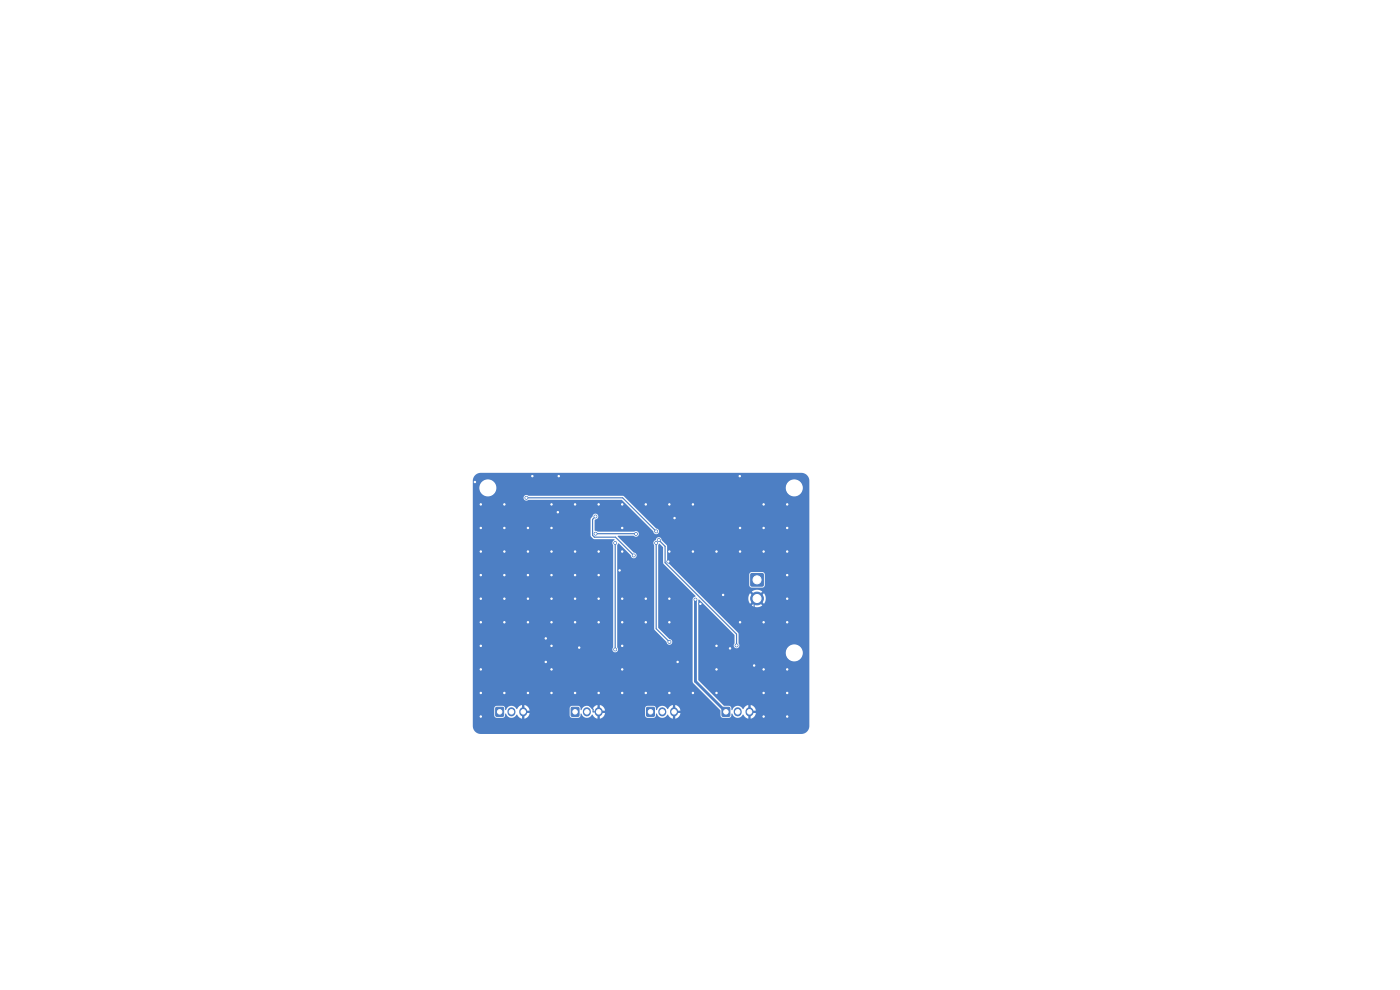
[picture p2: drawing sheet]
<svg xmlns="http://www.w3.org/2000/svg" width="297mm" height="210mm" viewBox="0 0 297 210" stroke-linecap="round" stroke-linejoin="round" font-family="sans-serif">
<g fill="#4d7fc4" stroke="#4d7fc4" stroke-width=".21">
<path d="M153.2 150.1h1.6v1.8h-1.6z"/>
<path d="M105.2 150.1h1.6v1.8h-1.6z"/>
<path d="M159.3 121.7h2.6v2.6h-2.6z"/>
<path d="M121.2 150.1h1.6v1.8h-1.6z"/>
<path d="M137.2 150.1h1.6v1.8h-1.6z"/>
<circle cx="160.6" cy="127" r="1.35"/>
<circle cx="162" cy="142" r=".3"/>
<circle cx="167" cy="117" r=".3"/>
<circle cx="162" cy="117" r=".3"/>
<circle cx="132" cy="147" r=".3"/>
<circle cx="148.6" cy="128.1" r=".3"/>
<circle cx="162" cy="147" r=".3"/>
<circle cx="127" cy="127" r=".3"/>
<circle cx="147" cy="117" r=".3"/>
<circle cx="107" cy="117" r=".3"/>
<circle cx="127" cy="132" r=".3"/>
<circle cx="107" cy="147" r=".3"/>
<circle cx="162" cy="152" r=".3"/>
<circle cx="152" cy="142" r=".3"/>
<circle cx="160" cy="141.2" r=".3"/>
<circle cx="102" cy="117" r=".3"/>
<circle cx="167" cy="147" r=".3"/>
<circle cx="107" cy="132" r=".3"/>
<circle cx="107" cy="112" r=".3"/>
<circle cx="142" cy="127" r=".3"/>
<circle cx="117" cy="147" r=".3"/>
<circle cx="117" cy="127" r=".3"/>
<circle cx="137" cy="127" r=".3"/>
<circle cx="152" cy="147" r=".3"/>
<circle cx="118.3" cy="108.7" r=".3"/>
<circle cx="132" cy="137" r=".3"/>
<circle cx="132" cy="117" r=".3"/>
<circle cx="137" cy="107" r=".3"/>
<circle cx="107" cy="122" r=".3"/>
<circle cx="142" cy="132" r=".3"/>
<circle cx="100.8" cy="102.3" r=".3"/>
<circle cx="115.8" cy="140.4" r=".3"/>
<circle cx="167" cy="107" r=".3"/>
<circle cx="102" cy="127" r=".3"/>
<circle cx="137" cy="132" r=".3"/>
<circle cx="147" cy="107" r=".3"/>
<circle cx="102" cy="107" r=".3"/>
<circle cx="156.9" cy="101" r=".3"/>
<circle cx="167" cy="112" r=".3"/>
<circle cx="142" cy="117" r=".3"/>
<circle cx="167" cy="127" r=".3"/>
<circle cx="115.8" cy="135.4" r=".3"/>
<circle cx="147" cy="147" r=".3"/>
<circle cx="152" cy="117" r=".3"/>
<circle cx="102" cy="152" r=".3"/>
<circle cx="152" cy="137" r=".3"/>
<circle cx="117" cy="112" r=".3"/>
<circle cx="112" cy="127" r=".3"/>
<circle cx="153.4" cy="126.2" r=".3"/>
<circle cx="102" cy="132" r=".3"/>
<circle cx="162" cy="112" r=".3"/>
<circle cx="132" cy="112" r=".3"/>
<circle cx="112" cy="117" r=".3"/>
<circle cx="102" cy="147" r=".3"/>
<circle cx="122.9" cy="137.4" r=".3"/>
<circle cx="127" cy="147" r=".3"/>
<circle cx="112" cy="147" r=".3"/>
<circle cx="117" cy="132" r=".3"/>
<circle cx="167" cy="132" r=".3"/>
<circle cx="142" cy="147" r=".3"/>
<circle cx="122" cy="127" r=".3"/>
<circle cx="127" cy="122" r=".3"/>
<circle cx="132" cy="127" r=".3"/>
<circle cx="167" cy="122" r=".3"/>
<circle cx="132" cy="107" r=".3"/>
<circle cx="112" cy="122" r=".3"/>
<circle cx="107" cy="107" r=".3"/>
<circle cx="131.4" cy="121" r=".3"/>
<circle cx="142" cy="107" r=".3"/>
<circle cx="154.9" cy="137.5" r=".3"/>
<circle cx="117" cy="117" r=".3"/>
<circle cx="102" cy="122" r=".3"/>
<circle cx="102" cy="142" r=".3"/>
<circle cx="157" cy="112" r=".3"/>
<circle cx="117" cy="122" r=".3"/>
<circle cx="117" cy="107" r=".3"/>
<circle cx="117" cy="142" r=".3"/>
<circle cx="127" cy="107" r=".3"/>
<circle cx="162" cy="132" r=".3"/>
<circle cx="132" cy="142" r=".3"/>
<circle cx="122" cy="107" r=".3"/>
<circle cx="167" cy="142" r=".3"/>
<circle cx="157" cy="117" r=".3"/>
<circle cx="132" cy="132" r=".3"/>
<circle cx="122" cy="122" r=".3"/>
<circle cx="102" cy="112" r=".3"/>
<circle cx="167" cy="152" r=".3"/>
<circle cx="157" cy="132" r=".3"/>
<circle cx="122" cy="147" r=".3"/>
<circle cx="122" cy="117" r=".3"/>
<circle cx="112" cy="132" r=".3"/>
<circle cx="117" cy="137" r=".3"/>
<circle cx="112.9" cy="101" r=".3"/>
<circle cx="122" cy="132" r=".3"/>
<circle cx="112" cy="112" r=".3"/>
<circle cx="143.1" cy="109.9" r=".3"/>
<circle cx="162" cy="107" r=".3"/>
<circle cx="102" cy="137" r=".3"/>
<circle cx="143.8" cy="140.4" r=".3"/>
<circle cx="118.5" cy="101" r=".3"/>
<circle cx="127" cy="117" r=".3"/>
<circle cx="107" cy="127" r=".3"/>
<circle cx="137" cy="147" r=".3"/>
<circle cx="141.8" cy="119.1" r=".3"/>
<circle cx="134.5" cy="117.8" r=".3"/>
<circle cx="126.3" cy="109.6" r=".3"/>
<circle cx="126.3" cy="113.2" r=".3"/>
<circle cx="134.9" cy="113.3" r=".3"/>
<circle cx="111.7" cy="105.6" r=".3"/>
<circle cx="139.2" cy="112.7" r=".3"/>
<circle cx="130.5" cy="137.8" r=".3"/>
<circle cx="130.5" cy="115.2" r=".3"/>
<circle cx="142" cy="136.2" r=".3"/>
<circle cx="139.2" cy="115.2" r=".3"/>
<circle cx="156.3" cy="136.9" r=".3"/>
<circle cx="139.8" cy="114.5" r=".3"/>
<circle cx="147.5" cy="127.2" r=".3"/>
</g>
<path d="M108.5 150.9v.2M111 150.9v.2M124.5 150.9v.2M127 150.9v.2M140.5 150.9v.2M143 150.9v.2M156.5 150.9v.2M159 150.9v.2" fill="none" stroke="#4d7fc4" stroke-width="1.7"/>
<path d="M111.7 105.6h20.4l7.1 7.1M126.3 109.6l-.6 .6v3.4l.4 .4h4.5l3.8 3.8M126.3 113.2l8.6 .1M130.5 115.2v22.6M139.2 115.2v18.2l2.8 2.8M139.8 114.6l1.3 1.3v3.5l15.2 15.1v2.4M143.1 109.9v7.9l-1.3 1.3M115.8 135.4v5M160.6 127l-.6 .6v13.6l-1 1v8.8M115.8 140.4l10 10.1v.5h1.2M115.8 140.4l-4.8 4.8v5.8M143.8 140.4l-.8 .8v9.8" fill="none" stroke="#4d7fc4" stroke-width=".25"/>
<path d="M147.5 127.2v17.3l6.5 6.5" fill="none" stroke="#4d7fc4" stroke-width=".6"/>
<path d="M100.7 100.9l.6-.4 .7-.2h68a1.7 1.7 0 0 1 1.7 1.7v52a1.7 1.7 0 0 1-1.7 1.7h-68a1.7 1.7 0 0 1-1.7-1.7v-3.8h4.5v1.6l.2 .3 .4 .2h1.2a.76 .76 0 0 0 .6-.9h.2a1.22 1.22 0 0 0 1 .9 1.22 1.22 0 0 0 1.2-.7l.5 .6 .7 .3v-1.1h.4v1.1a1.34 1.34 0 0 0 1.1-1.2h-.9v-.5h.9l-.1-.6h8.6v1.6l.2 .3 .4 .2h1.2a.76 .76 0 0 0 .6-.9h.2a1.22 1.22 0 0 0 1 .9 1.22 1.22 0 0 0 1.2-.7l.5 .6 .6 .3v-1.1h.5v1.1a1.34 1.34 0 0 0 1.1-1.2h-.9v-.5h.9l-.1-.6h8.6v1.6l.2 .3 .4 .2h1.2a.76 .76 0 0 0 .6-.9h.2a1.22 1.22 0 0 0 1 .9 1.22 1.22 0 0 0 1.2-.7l.5 .6 .7 .3v-1.1h.4v1.1a1.34 1.34 0 0 0 1.1-1.2h-.9v-.5h.9v-.2a1.34 1.34 0 0 0-1.1-1.1v1.1h-.4v-1.1l-.7 .3-.5 .6a1.26 1.26 0 0 0-1.2-.7 1.26 1.26 0 0 0-1.1 .9h-.1a.66 .66 0 0 0-.6-.9h-1.3l-.5 .5h-8.6l-.3-.4-.7-.3v1.1h-.5v-1.1a1.45 1.45 0 0 0-1 .9 1.53 1.53 0 0 0-1.8-.5l-.7 .7a.85 .85 0 0 0-.5-.9h-1.4l-.5 .5h-8.6l-.3-.4-.7-.3v1.1h-.4v-1.1l-.7 .3-.5 .6a1.26 1.26 0 0 0-1.2-.7 1.26 1.26 0 0 0-1.1 .9h-.1a.66 .66 0 0 0-.6-.9h-1.3l-.5 .5h-4.5v-36.6h25l.7 .8h4.3l.1 .1a.71 .71 0 0 0-.3 1.2v21.7a.61 .61 0 0 0 0 .8 .61 .61 0 0 0 .9 0 .61 .61 0 0 0-.1-.9v-21.6l.2-.4h.2l2.5 2.5a.62 .62 0 0 0 .6 .6 .62 .62 0 0 0 .7-.6 .62 .62 0 0 0-.7-.6l-2.1-2.1h6.3l.2 .6v17.7l2.6 2.7a.62 .62 0 0 0 .6 .7 .62 .62 0 0 0 .6-.6 .62 .62 0 0 0-.6-.7l-2.4-2.4v-17.4l.3-.4 .8 .8 .1 3.5 6.8 6.8-.5 .4-.2 .3 .1 17.7 5.8 5.9 .1 1.2 .1 .2 .4 .2h1.2a.76 .76 0 0 0 .6-.9h.2a1.22 1.22 0 0 0 1 .9 1.22 1.22 0 0 0 1.2-.7l.5 .6 .6 .3v-1.1h.6v1.1a1.34 1.34 0 0 0 1-1.2h-.9v-.5h.9v-.2a1.34 1.34 0 0 0-1-1.1v1.1h-.6v-1.1l-.6 .3-.5 .6a1.26 1.26 0 0 0-1.2-.7 1.26 1.26 0 0 0-1.1 .9h-.1a.66 .66 0 0 0-.6-.9h-1.1l-5.3-5.4-.1-5.9h18.6a1.8 1.8 0 0 0 2.5 1.8 1.8 1.8 0 0 0 .4-3.1 1.8 1.8 0 0 0-2.9 1v.3h-18.6l.1-11.2 7.6 7.5v1.7a.62 .62 0 0 0 0 .9 .62 .62 0 0 0 .9 0 .62 .62 0 0 0 0-.9l-.1-2.2-7.4-7.4h9.5l.1 .8 .3 .5 .7-.7 .4 .3-.7 .7 .1 .1a1.84 1.84 0 0 0 2.1-.1l-.7-.7 .4-.3 .7 .7v-.1a1.84 1.84 0 0 0 0-2.2l-.7 .8-.4-.4 .7-.7-.1-.1a1.84 1.84 0 0 0-2.1 .1l.7 .7-.4 .4-.7-.8-.4 1h-9.5l-5-4.9h14.7v2.2l.2 .4 .4 .2h2.2l.5-.5v-2.6l-.5-.3h-2.2l-.4 .2-.2 .4h-14.7l-2.7-2.7v-3.4l-1.1-1.2a.66 .66 0 0 0-.7-.7 .66 .66 0 0 0-.6 .7l-.5 .5h-6.3l-1.3-1.3 .2-.2 3.3 .1a.61 .61 0 0 0 .8 0 .61 .61 0 0 0 .1-.9 .61 .61 0 0 0-.9 0h-7.7l-.6-.2-.1-2.2 .2-.2a.61 .61 0 0 0 .6-.7 .61 .61 0 0 0-.6-.6 .61 .61 0 0 0-.6 .7l-.4 .5v3.5h-25v-8.1h10.8a.63 .63 0 0 0 .3 .6 .63 .63 0 0 0 .7-.1h19.8l6.7 6.7a.62 .62 0 0 0 .6 .6 .62 .62 0 0 0 .6-.6 .62 .62 0 0 0-.6-.6l-7.1-6.9h-20a.6 .6 0 0 0-1 .3h-10.8v-2.1h1.4v.2a1.8 1.8 0 0 0 1.9 1.7 1.8 1.8 0 0 0 1.7-1.9h61.4v.2a1.8 1.8 0 0 0 2.7 1.4 1.8 1.8 0 0 0 0-3 1.8 1.8 0 0 0-2.7 1.4h-61.4v-.3a1.8 1.8 0 0 0-1.9-1.4 1.8 1.8 0 0 0-1.7 1.7h-1.4v-1.7z" fill="#4d7fc4"/>
<g fill="#fff" stroke="#fff" stroke-width=".21">
<circle cx="162" cy="142" r=".15"/>
<circle cx="167" cy="117" r=".15"/>
<circle cx="162" cy="117" r=".15"/>
<circle cx="132" cy="147" r=".15"/>
<circle cx="148.6" cy="128.1" r=".15"/>
<circle cx="162" cy="147" r=".15"/>
<circle cx="127" cy="127" r=".15"/>
<circle cx="147" cy="117" r=".15"/>
<circle cx="107" cy="117" r=".15"/>
<circle cx="127" cy="132" r=".15"/>
<circle cx="107" cy="147" r=".15"/>
<circle cx="162" cy="152" r=".15"/>
<circle cx="152" cy="142" r=".15"/>
<circle cx="160" cy="141.2" r=".15"/>
<circle cx="102" cy="117" r=".15"/>
<circle cx="167" cy="147" r=".15"/>
<circle cx="107" cy="132" r=".15"/>
<circle cx="107" cy="112" r=".15"/>
<circle cx="142" cy="127" r=".15"/>
<circle cx="117" cy="147" r=".15"/>
<circle cx="117" cy="127" r=".15"/>
<circle cx="137" cy="127" r=".15"/>
<circle cx="152" cy="147" r=".15"/>
<circle cx="118.3" cy="108.7" r=".15"/>
<circle cx="132" cy="137" r=".15"/>
<circle cx="132" cy="117" r=".15"/>
<circle cx="137" cy="107" r=".15"/>
<circle cx="107" cy="122" r=".15"/>
<circle cx="142" cy="132" r=".15"/>
<circle cx="100.8" cy="102.3" r=".15"/>
<circle cx="115.8" cy="140.4" r=".15"/>
<circle cx="167" cy="107" r=".15"/>
<circle cx="102" cy="127" r=".15"/>
<circle cx="137" cy="132" r=".15"/>
<circle cx="147" cy="107" r=".15"/>
<circle cx="102" cy="107" r=".15"/>
<circle cx="156.9" cy="101" r=".15"/>
<circle cx="167" cy="112" r=".15"/>
<circle cx="142" cy="117" r=".15"/>
<circle cx="167" cy="127" r=".15"/>
<circle cx="115.8" cy="135.4" r=".15"/>
<circle cx="147" cy="147" r=".15"/>
<circle cx="152" cy="117" r=".15"/>
<circle cx="102" cy="152" r=".15"/>
<circle cx="152" cy="137" r=".15"/>
<circle cx="117" cy="112" r=".15"/>
<circle cx="112" cy="127" r=".15"/>
<circle cx="153.4" cy="126.2" r=".15"/>
<circle cx="102" cy="132" r=".15"/>
<circle cx="162" cy="112" r=".15"/>
<circle cx="132" cy="112" r=".15"/>
<circle cx="112" cy="117" r=".15"/>
<circle cx="102" cy="147" r=".15"/>
<circle cx="122.9" cy="137.4" r=".15"/>
<circle cx="127" cy="147" r=".15"/>
<circle cx="112" cy="147" r=".15"/>
<circle cx="117" cy="132" r=".15"/>
<circle cx="167" cy="132" r=".15"/>
<circle cx="142" cy="147" r=".15"/>
<circle cx="122" cy="127" r=".15"/>
<circle cx="127" cy="122" r=".15"/>
<circle cx="132" cy="127" r=".15"/>
<circle cx="167" cy="122" r=".15"/>
<circle cx="132" cy="107" r=".15"/>
<circle cx="112" cy="122" r=".15"/>
<circle cx="107" cy="107" r=".15"/>
<circle cx="131.4" cy="121" r=".15"/>
<circle cx="142" cy="107" r=".15"/>
<circle cx="154.9" cy="137.5" r=".15"/>
<circle cx="117" cy="117" r=".15"/>
<circle cx="102" cy="122" r=".15"/>
<circle cx="102" cy="142" r=".15"/>
<circle cx="157" cy="112" r=".15"/>
<circle cx="117" cy="122" r=".15"/>
<circle cx="117" cy="107" r=".15"/>
<circle cx="117" cy="142" r=".15"/>
<circle cx="127" cy="107" r=".15"/>
<circle cx="162" cy="132" r=".15"/>
<circle cx="132" cy="142" r=".15"/>
<circle cx="122" cy="107" r=".15"/>
<circle cx="167" cy="142" r=".15"/>
<circle cx="157" cy="117" r=".15"/>
<circle cx="132" cy="132" r=".15"/>
<circle cx="122" cy="122" r=".15"/>
<circle cx="102" cy="112" r=".15"/>
<circle cx="167" cy="152" r=".15"/>
<circle cx="157" cy="132" r=".15"/>
<circle cx="122" cy="147" r=".15"/>
<circle cx="122" cy="117" r=".15"/>
<circle cx="112" cy="132" r=".15"/>
<circle cx="117" cy="137" r=".15"/>
<circle cx="112.9" cy="101" r=".15"/>
<circle cx="122" cy="132" r=".15"/>
<circle cx="112" cy="112" r=".15"/>
<circle cx="143.1" cy="109.9" r=".15"/>
<circle cx="162" cy="107" r=".15"/>
<circle cx="102" cy="137" r=".15"/>
<circle cx="143.8" cy="140.4" r=".15"/>
<circle cx="118.5" cy="101" r=".15"/>
<circle cx="127" cy="117" r=".15"/>
<circle cx="107" cy="127" r=".15"/>
<circle cx="137" cy="147" r=".15"/>
<circle cx="141.8" cy="119.1" r=".15"/>
<circle cx="134.5" cy="117.8" r=".15"/>
<circle cx="126.3" cy="109.6" r=".15"/>
<circle cx="126.3" cy="113.2" r=".15"/>
<circle cx="134.9" cy="113.3" r=".15"/>
<circle cx="111.7" cy="105.6" r=".15"/>
<circle cx="139.2" cy="112.7" r=".15"/>
<circle cx="130.5" cy="137.8" r=".15"/>
<circle cx="130.5" cy="115.2" r=".15"/>
<circle cx="142" cy="136.2" r=".15"/>
<circle cx="139.2" cy="115.2" r=".15"/>
<circle cx="156.3" cy="136.9" r=".15"/>
<circle cx="139.8" cy="114.6" r=".15"/>
<circle cx="147.5" cy="127.2" r=".15"/>
<circle cx="154" cy="151" r=".47"/>
<circle cx="156.5" cy="151" r=".47"/>
<circle cx="159" cy="151" r=".47"/>
<circle cx="168.5" cy="103.5" r="1.6"/>
<circle cx="106" cy="151" r=".47"/>
<circle cx="108.5" cy="151" r=".47"/>
<circle cx="111" cy="151" r=".47"/>
<circle cx="103.5" cy="103.5" r="1.6"/>
<circle cx="168.5" cy="138.5" r="1.6"/>
<circle cx="160.6" cy="123" r=".85"/>
<circle cx="160.6" cy="127" r=".85"/>
<circle cx="122" cy="151" r=".47"/>
<circle cx="124.5" cy="151" r=".47"/>
<circle cx="127" cy="151" r=".47"/>
<circle cx="138" cy="151" r=".47"/>
<circle cx="140.5" cy="151" r=".47"/>
<circle cx="143" cy="151" r=".47"/>
</g>
</svg>
